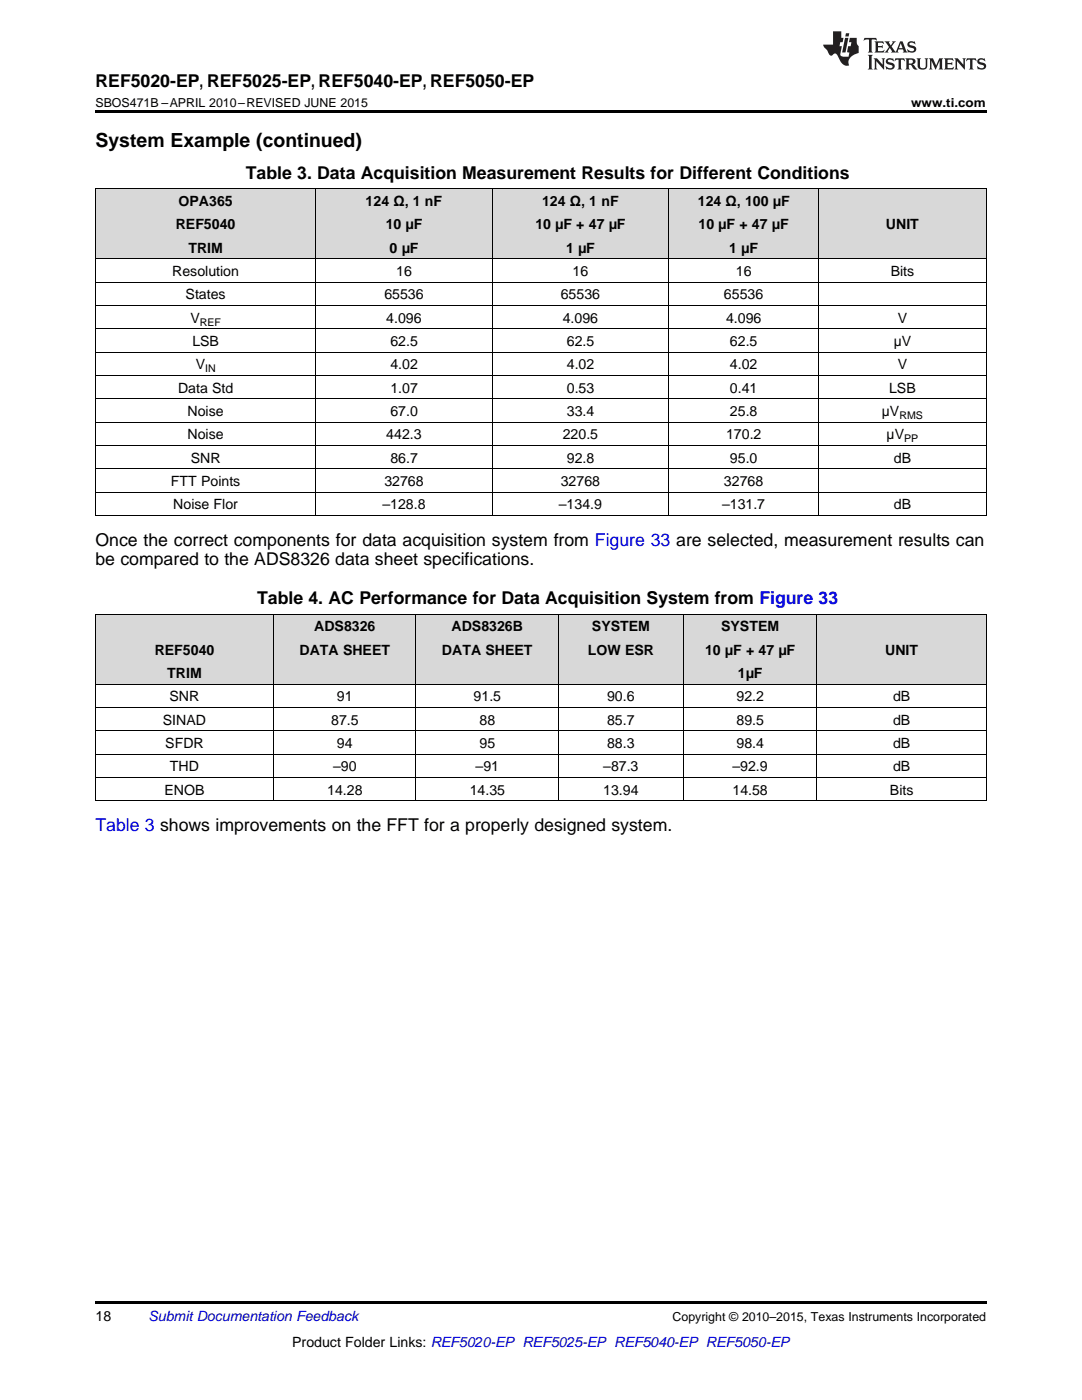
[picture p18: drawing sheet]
<svg xmlns="http://www.w3.org/2000/svg" width="216mm" height="279mm" viewBox="0 0 216 279" stroke-linecap="round" stroke-linejoin="round" font-family="sans-serif">
<defs><g id="words">
<text font-size="3.9" x="19" y="29.3">System Example (continued)</text>
<g font-size="3.5">
<text x="19" y="17.3">REF5020-EP, REF5025-EP, REF5040-EP, REF5050-EP</text>
<text x="49" y="35.6">Table 3. Data Acquisition Measurement Results for Different Conditions</text>
<text x="19" y="108.9">Once the correct components for data acquisition system from Figure 33 are selected, measurement results can</text>
<text x="19" y="112.8">be compared to the ADS8326 data sheet specifications.</text>
<text x="51.3" y="120.5">Table 4. AC Performance for Data Acquisition System from Figure 33</text>
</g>
<text font-size="3.5" fill="#00f" x="19" y="165.8">Table 3 shows improvements on the FFT for a properly designed system.</text>
<g font-size="2.8">
<text x="35.6" y="41.1">OPA365</text>
<text x="73" y="41.1">124 Ω, 1 nF</text>
<text x="108.2" y="41.1">124 Ω, 1 nF</text>
<text x="139.2" y="41.1">124 Ω, 100 µF</text>
<text x="35.1" y="45.8">REF5040</text>
<text x="77" y="45.8">10 µF</text>
<text x="106.8" y="45.8">10 µF + 47 µF</text>
<text x="139.4" y="45.8">10 µF + 47 µF</text>
<text x="176.8" y="45.8">UNIT</text>
<text x="37.6" y="50.4">TRIM</text>
<text x="77.8" y="50.4">0 µF</text>
<text x="113" y="50.4">1 µF</text>
<text x="145.5" y="50.4">1 µF</text>
<text x="34.4" y="55.1">Resolution</text>
<text x="37" y="59.8">States</text>
<text x="76.7" y="59.8">65536</text>
<text x="79.1" y="55.1">16</text>
<text x="111.9" y="59.8">65536</text>
<text x="114.3" y="55.1">16</text>
<text x="144.5" y="59.8">65536</text>
<text x="146.8" y="55.1">16</text>
<text x="177.7" y="55.1">Bits</text>
<text x="38" y="64.4">V</text>
<text x="77.1" y="64.4">4.096</text>
<text x="112.3" y="64.4">4.096</text>
<text x="144.9" y="64.4">4.096</text>
<text x="179.1" y="64.4">V</text>
<text x="38.4" y="69.1">LSB</text>
<text x="77.9" y="69.1">62.5</text>
<text x="113.1" y="69.1">62.5</text>
<text x="145.7" y="69.1">62.5</text>
<text x="178.3" y="69.1">µV</text>
<text x="39.1" y="73.7">V</text>
<text x="77.9" y="73.7">4.02</text>
<text x="113.1" y="73.7">4.02</text>
<text x="145.7" y="73.7">4.02</text>
<text x="179.1" y="73.7">V</text>
<text x="35.5" y="78.4">Data Std</text>
<text x="37.4" y="83">Noise</text>
<text x="77.9" y="78.4">1.07</text>
<text x="77.9" y="83">67.0</text>
<text x="113.1" y="78.4">0.53</text>
<text x="113.1" y="83">33.4</text>
<text x="145.7" y="78.4">0.41</text>
<text x="145.7" y="83">25.8</text>
<text x="176" y="83">µV</text>
<text x="177.4" y="78.4">LSB</text>
<text x="37.4" y="87.7">Noise</text>
<text x="77.1" y="87.7">442.3</text>
<text x="112.3" y="87.7">220.5</text>
<text x="144.9" y="87.7">170.2</text>
<text x="176.9" y="87.7">µV</text>
<text x="38.1" y="92.4">SNR</text>
<text x="77.9" y="92.4">86.7</text>
<text x="113.1" y="92.4">92.8</text>
<text x="145.7" y="92.4">95.0</text>
<text x="178.4" y="92.4">dB</text>
<text x="34.1" y="97">FTT Points</text>
<text x="34.6" y="101.7">Noise Flor</text>
<text x="76.3" y="101.7">–128.8</text>
<text x="76.7" y="97">32768</text>
<text x="111.5" y="101.7">–134.9</text>
<text x="111.9" y="97">32768</text>
<text x="144.1" y="101.7">–131.7</text>
<text x="144.5" y="97">32768</text>
<text x="178.4" y="101.7">dB</text>
<text x="30.9" y="130.7">REF5040</text>
<text x="59.8" y="130.7">DATA SHEET</text>
<text x="62.7" y="126">ADS8326</text>
<text x="88.2" y="130.7">DATA SHEET</text>
<text x="90.1" y="126">ADS8326B</text>
<text x="117.3" y="130.7">LOW ESR</text>
<text x="118.1" y="126">SYSTEM</text>
<text x="140.7" y="130.7">10 µF + 47 µF</text>
<text x="143.9" y="126">SYSTEM</text>
<text x="176.6" y="130.7">UNIT</text>
<text x="33.4" y="135.3">TRIM</text>
<text x="147.2" y="135.3">1µF</text>
<text x="33.8" y="140">SNR</text>
<text x="67.2" y="140">91</text>
<text x="94.5" y="140">91.5</text>
<text x="121.1" y="140">90.6</text>
<text x="147" y="140">92.2</text>
<text x="178.2" y="140">dB</text>
<text x="32.5" y="144.6">SINAD</text>
<text x="33" y="149.3">SFDR</text>
<text x="66.1" y="144.6">87.5</text>
<text x="67.2" y="149.3">94</text>
<text x="95.7" y="144.6">88</text>
<text x="95.7" y="149.3">95</text>
<text x="121.1" y="144.6">85.7</text>
<text x="121.1" y="149.3">88.3</text>
<text x="147" y="144.6">89.5</text>
<text x="147" y="149.3">98.4</text>
<text x="178.2" y="144.6">dB</text>
<text x="178.2" y="149.3">dB</text>
<text x="33.9" y="154">THD</text>
<text x="66.5" y="154">–90</text>
<text x="94.9" y="154">–91</text>
<text x="120.4" y="154">–87.3</text>
<text x="146.2" y="154">–92.9</text>
<text x="178.2" y="154">dB</text>
<text x="32.8" y="158.6">ENOB</text>
<text x="65.3" y="158.6">14.28</text>
<text x="93.7" y="158.6">14.35</text>
<text x="120.4" y="158.6">13.94</text>
<text x="146.2" y="158.6">14.58</text>
<text x="177.6" y="158.6">Bits</text>
<text x="19" y="263.6">18</text>
<text x="58.3" y="268.9">Product Folder Links: REF5020-EP REF5025-EP REF5040-EP REF5050-EP</text>
</g>
<text font-size="2.8" fill="#0000c8" x="29.6" y="263.6">Submit Documentation Feedback</text>
<g font-size="2.5">
<text x="19" y="21.4">SBOS471B –APRIL 2010–REVISED JUNE 2015</text>
<text x="181.8" y="21.4">www.ti.com</text>
<text x="134.2" y="263.6">Copyright © 2010–2015, Texas Instruments Incorporated</text>
</g>
<g font-size="2.1">
<text x="39.9" y="65">REF</text>
<text x="40.9" y="74.3">IN</text>
<text x="179.5" y="83.6">RMS</text>
<text x="180.4" y="88.3">PP</text>
</g>
</g></defs>
<g fill="#d8d8d8">
<path d="M19 131.9h35.6v4.7h-35.6z"/>
<path d="M54.6 131.9h28.4v4.7h-28.4z"/>
<path d="M83 131.9h28.5v4.7h-28.5z"/>
<path d="M111.5 131.9h24.9v4.7h-24.9z"/>
<path d="M136.4 131.9h26.7v4.7h-26.7z"/>
<path d="M163.1 131.9h33.7v4.7h-33.7z"/>
<path d="M19 127.3h35.6v4.6h-35.6z"/>
<path d="M54.6 127.3h28.4v4.6h-28.4z"/>
<path d="M83 127.3h28.5v4.6h-28.5z"/>
<path d="M111.5 127.3h24.9v4.6h-24.9z"/>
<path d="M136.4 127.3h26.7v4.6h-26.7z"/>
<path d="M163.1 127.3h33.7v4.6h-33.7z"/>
<path d="M19 122.6h35.6v4.7h-35.6z"/>
<path d="M54.6 122.6h28.4v4.7h-28.4z"/>
<path d="M83 122.6h28.5v4.7h-28.5z"/>
<path d="M111.5 122.6h24.9v4.7h-24.9z"/>
<path d="M136.4 122.6h26.7v4.7h-26.7z"/>
<path d="M163.1 122.6h33.7v4.7h-33.7z"/>
<path d="M19 47.1h44v4.6h-44z"/>
<path d="M63 47.1h35.2v4.6h-35.2z"/>
<path d="M98.2 47.1h35.3v4.6h-35.3z"/>
<path d="M133.5 47.1h29.9v4.6h-29.9z"/>
<path d="M163.4 47.1h33.4v4.6h-33.4z"/>
<path d="M19 42.4h44v4.7h-44z"/>
<path d="M63 42.4h35.2v4.7h-35.2z"/>
<path d="M98.2 42.4h35.3v4.7h-35.3z"/>
<path d="M133.5 42.4h29.9v4.7h-29.9z"/>
<path d="M163.4 42.4h33.4v4.7h-33.4z"/>
<path d="M19 37.7h44v4.7h-44z"/>
<path d="M63 37.7h35.2v4.7h-35.2z"/>
<path d="M98.2 37.7h35.3v4.7h-35.3z"/>
<path d="M133.5 37.7h29.9v4.7h-29.9z"/>
<path d="M163.4 37.7h33.4v4.7h-33.4z"/>
</g>
<path d="M19 22h177.8v.5h-177.8zM19 102.9h.2zM98.1 102.9h.1zM133.3 102.9h.2zM163.3 102.9h.1zM196.7 102.9h.1zM19 259.7h177.8v.5h-177.8z" fill="#000"/>
<g fill="none" stroke="#000" stroke-width=".2">
<path d="M19 37.7h177.8M19.1 37.7v65.2M63 37.7v65.2M98.2 37.7v65.2M133.4 37.7v65.2M163.3 37.7v65.2M196.8 37.7v65.2M19 56.3h177.8M19 51.7h177.8M19 79.6h177.8M19 74.9h177.8M19 70.3h177.8"/>
<path d="M19 65.6h177.8M19 61h177.8M19 98.2h177.8M19 93.6h177.8M19 88.9h177.8M19 84.3h177.8M19 102.9h177.8M19 136.5h177.8M19 122.6h177.8M19.1 122.6v37.3M54.6 122.6v37.3M83 122.6v37.3"/>
<path d="M111.4 122.6v37.3M136.3 122.6v37.3M163 122.6v37.3M196.8 122.6v37.3M19 159.8h177.8M19 155.2h177.8M19 150.5h177.8M19 145.9h177.8M19 141.2h177.8"/>
</g>
<g fill="#231f20">
<path d="M172.5 7.6l-.1 .5 .4-.2h.6v.1v2.1l-.2 .4h.9l-.2-.4v-2.1l.1-.1h.5l.5 .2-.2-.5zM174.5 8.3l.2 .3v1.5l-.2 .4h1.8l.2-.6a1.04 1.04 0 0 1-1.3 .2v-.7h.6l.3 .2v-.6l-.3 .2h-.6v-.6l.8-.1 .4 .3-.2-.5zM176.5 8.3l.9 1.1-.9 1.1h.8l-.2-.2 .4-.7 .5 .7-.2 .2h1.5l-.2-.2 .2-.4h.9l.1 .4-.2 .2h1l-.3-.3-.7-1.9h-.5l-.9 2-.8-1 .9-1h-.8l.1 .3-.4 .5-.3-.6 .1-.2zM179.7 8.6l.4 1h-.7zM181.3 8.4a.63 .63 0 0 0-.2 .7 .63 .63 0 0 0 .6 .4l.6 .2 .1 .2a.75 .75 0 0 1-.7 .4 .75 .75 0 0 1-.6-.5l.1 .7 .1-.1a1.11 1.11 0 0 0 1.5-.6 1.13 1.13 0 0 0-1.2-.8l-.1-.4a1.04 1.04 0 0 1 1.2 .2l-.2-.5-.2 .1-.4-.2zM173.2 10.9l.2 .4v2.2l-.2 .4h1l-.3-.4v-2.2l.3-.4zM174.3 11.6l.3 .4v1.5l-.3 .4h.8l-.2-.4v-1.3l1.5 1.7v-1.9l.2-.4h-.7l.2 .4v.9l-1.1-1.3zM177 11.8a.62 .62 0 0 0-.2 .7 .62 .62 0 0 0 .6 .4l.6 .1 .1 .3a.76 .76 0 0 1-.7 .3 .76 .76 0 0 1-.7-.4l.2 .7 .1-.1a1.11 1.11 0 0 0 1.5-.6 1.13 1.13 0 0 0-1.2-.8l-.1-.4a1.04 1.04 0 0 1 1.2 .2l-.2-.6-.2 .1-.5-.1zM178.7 11.6l-.2 .6a.61 .61 0 0 1 .8-.3v1.6l-.2 .4h.9l-.2-.4v-1.6a.63 .63 0 0 1 .7 .3l-.1-.6zM180.6 11.6l.3 .4v1.5l-.3 .4h1l-.2-.2-.1-.8 .6 .2a.76 .76 0 0 0 1.2 .7l-1-1a.58 .58 0 0 0 .6-.5 .58 .58 0 0 0-.5-.6zM181.4 11.9h.1a.45 .45 0 0 1 .5 .1 .45 .45 0 0 1 .1 .5l-.8 .2zM182.9 11.6l.2 .2a2.17 2.17 0 0 0 .3 1.9 .99 .99 0 0 0 1.6-.6v-1.1l.2-.4h-.7l.2 .2a1.92 1.92 0 0 1-.2 1.8 .6 .6 0 0 1-.9-.5v-1.1l.2-.4zM185.4 11.6l.2 .4v1.5l-.2 .4h.7l-.2-.4v-1.4l.8 1.8 .8-1.8v1.4l-.2 .4h.9l-.2-.4v-1.5l.2-.4h-.8l-.6 1.5-.6-1.5zM188.4 11.6l.2 .4v1.5l-.2 .4h1.8l.1-.6a1.04 1.04 0 0 1-1.2 .1v-.6h.5l.4 .2v-.6l-.4 .2h-.5v-.7h.8l.3 .3-.1-.6zM190.5 11.6l.2 .4v1.5l-.2 .4h.7l-.2-.4v-1.3l1.5 1.7v-1.9l.2-.4h-.7l.2 .4v.9l-1.1-1.3zM192.9 11.6l-.1 .6a.61 .61 0 0 1 .7-.3l.1 1.6-.3 .4h1l-.3-.4 .1-1.6a.63 .63 0 0 1 .7 .3l-.1-.6zM195.2 11.8a.62 .62 0 0 0-.2 .7 .62 .62 0 0 0 .6 .4l.6 .1 .1 .3a.76 .76 0 0 1-.7 .3 .76 .76 0 0 1-.6-.4l.1 .7 .1-.1a1.11 1.11 0 0 0 1.6-.6 1.13 1.13 0 0 0-1.3-.8l-.1-.4a1.04 1.04 0 0 1 1.2 .2l-.1-.6-.2 .1-.5-.1z"/>
<path d="M166.2 6.3v2.6h-1.9v.4l.8 .9a.91 .91 0 0 0 1 .8 .56 .56 0 0 1 .5-.3 .56 .56 0 0 1 .5 .3l.4 .8a1.53 1.53 0 0 0 1.9 1.2 1.54 1.54 0 0 1 1-2.1l.9-.3v-1.4a1.52 1.52 0 0 1-.4-1.6h-1.3l-.2 .8h.5l-.2 .8h-.5l-.1 1v.2l.4 .1-.2 .8a1.93 1.93 0 0 1-1.6-.3l.3-1.8h-.5l.2-.8h.4l.2-.8h-.4v-1.3zM168.6 7.6l-.6 2.9h.7l.6-2.9zM168.8 6.6l-.1 .7h.6l.2-.7z"/>
</g>
<use href="#words"/>
</svg>
